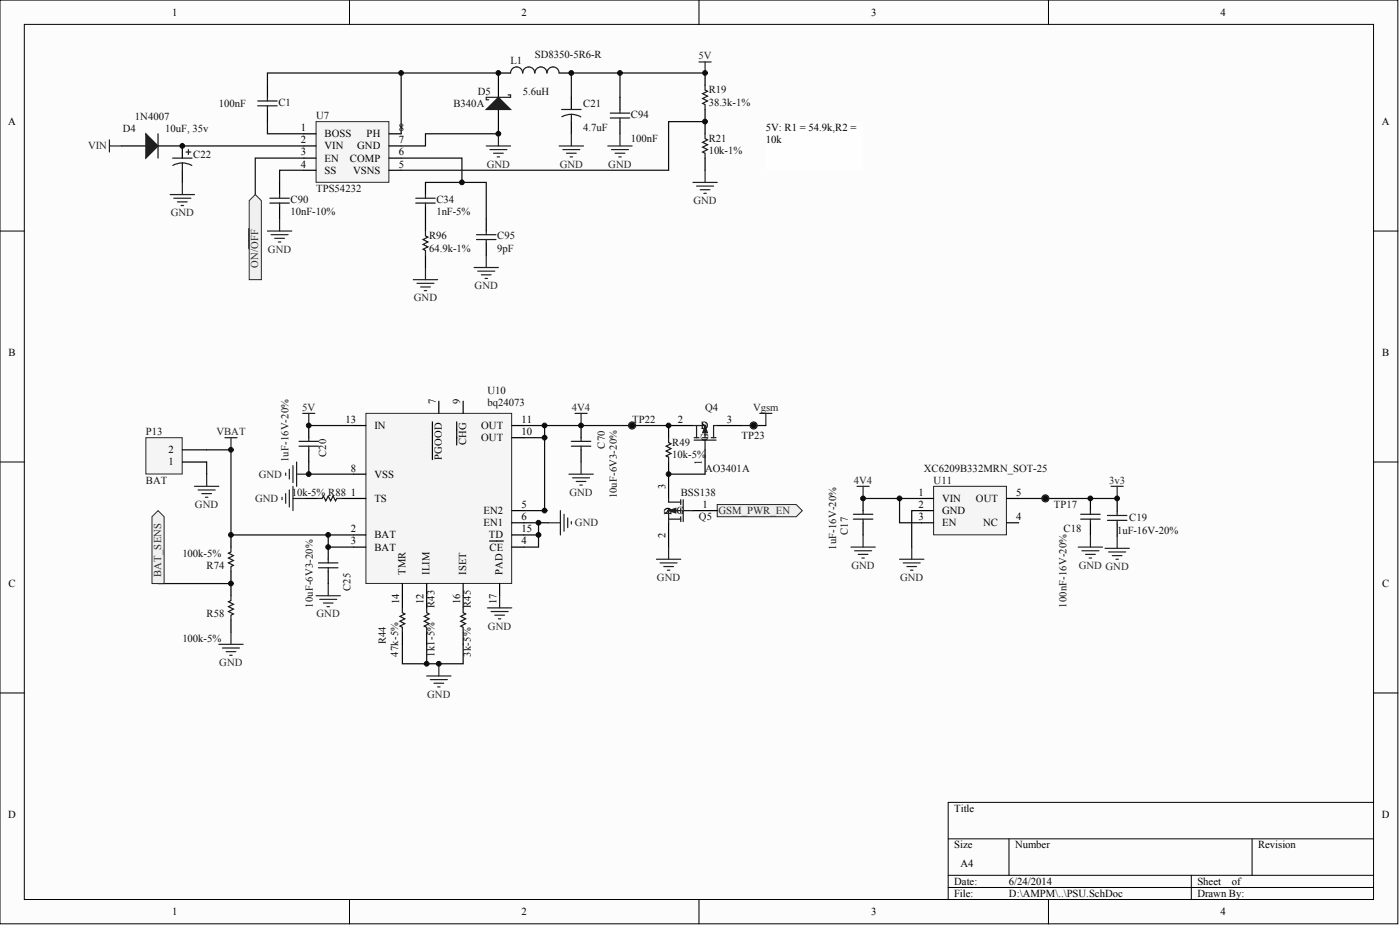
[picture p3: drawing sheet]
<svg xmlns="http://www.w3.org/2000/svg" width="243mm" height="161mm" viewBox="0 0 243 161" stroke-linecap="round" stroke-linejoin="round" font-family="sans-serif">
<defs><g id="words">
<g font-size="1.9">
<text x="29.9" y="2.7">1</text>
<text x="90.6" y="2.7">2</text>
<text x="151.2" y="2.7">3</text>
<text x="211.9" y="2.7">4</text>
<text x="1.4" y="21.7">A</text>
<text x="52.3" y="22.8">1</text>
<text x="56.4" y="23.8">BOSS</text>
<text x="63.7" y="23.8">PH</text>
<text x="69.2" y="22.8">8</text>
<text x="133" y="22.8">5V: R1 = 54.9k,R2 =</text>
<text x="239.9" y="21.7">A</text>
<text x="52.3" y="24.9">2</text>
<text x="52.3" y="27">3</text>
<text x="52.3" y="29.1">4</text>
<text x="56.4" y="25.9">VIN</text>
<text x="56.4" y="28">EN</text>
<text x="60.8" y="28">COMP</text>
<text x="62" y="25.9">GND</text>
<text x="69.2" y="29.1">5</text>
<text x="69.2" y="27">6</text>
<text x="69.2" y="24.9">7</text>
<text x="133" y="24.9">10k</text>
<text x="56.4" y="30.1">SS</text>
<text x="61.3" y="30.1">VSNS</text>
<text x="1.5" y="61.8">B</text>
<text x="240" y="61.8">B</text>
<text x="60" y="73.4">13</text>
<text x="65" y="74.4">IN</text>
<text x="83.5" y="76.6">OUT</text>
<text x="83.5" y="74.4">OUT</text>
<text x="90.5" y="75.5">10</text>
<text x="90.5" y="73.4">11</text>
<text x="117.7" y="73.4">2</text>
<text x="121.7" y="74.4">D</text>
<text x="121.8" y="74.4">S</text>
<text x="126.2" y="73.4">3</text>
<text x="29.3" y="80.8">1</text>
<text x="29.3" y="78.7">2</text>
<text x="60.9" y="81.8">8</text>
<text x="65" y="82.9">VSS</text>
<text x="60.9" y="86">1</text>
<text x="65" y="87.1">TS</text>
<text x="84" y="89.2">EN2</text>
<text x="90.5" y="88.2">5</text>
<text x="117.5" y="89.2">G</text>
<text x="122" y="88.2">1</text>
<text x="159.5" y="86">1</text>
<text x="159.5" y="88.2">2</text>
<text x="163.6" y="87.1">VIN</text>
<text x="163.6" y="89.2">GND</text>
<text x="169.4" y="87.1">OUT</text>
<text x="176.4" y="86">5</text>
<text x="60.9" y="92.4">2</text>
<text x="60.9" y="94.5">3</text>
<text x="65" y="93.4">BAT</text>
<text x="65" y="95.5">BAT</text>
<text x="84" y="91.3">EN1</text>
<text x="84.9" y="93.4">TD</text>
<text x="85" y="95.5">CE</text>
<text x="90.5" y="94.5">4</text>
<text x="90.5" y="90.3">6</text>
<text x="90.5" y="92.4">15</text>
<text x="159.5" y="90.3">3</text>
<text x="163.6" y="91.3">EN</text>
<text x="170.7" y="91.3">NC</text>
<text x="176.4" y="90.3">4</text>
<text x="1.5" y="101.9">C</text>
<text x="240" y="101.9">C</text>
<text x="1.4" y="141.9">D</text>
<text x="165.7" y="140.9">Title</text>
<text x="239.9" y="141.9">D</text>
<text x="165.7" y="147.2">Size</text>
<text x="176.2" y="147.2">Number</text>
<text x="218.4" y="147.2">Revision</text>
<text x="165.7" y="153.6">Date:</text>
<text x="165.7" y="155.7">File:</text>
<text x="166.7" y="150.4">A4</text>
<text x="175.2" y="153.6">6/24/2014</text>
<text x="175.2" y="155.7">D:\AMPM\..\PSU.SchDoc</text>
<text x="207.9" y="153.6">Sheet</text>
<text x="207.9" y="155.7">Drawn By:</text>
<text x="213.9" y="153.6">of</text>
<text x="29.9" y="158.8">1</text>
<text x="90.6" y="158.8">2</text>
<text x="151.2" y="158.8">3</text>
<text x="211.9" y="158.8">4</text>
</g>
<g font-size="1.9" fill="#0e0e0e">
<text x="88.6" y="11.2">L1</text>
<text x="92.9" y="10.1">SD8350-5R6-R</text>
<text x="82.9" y="16.4">D5</text>
<text x="90.8" y="16.4">5.6uH</text>
<text x="123" y="16.2">R19</text>
<text x="21.3" y="23">D4</text>
<text x="23.4" y="20.9">1N4007</text>
<text x="28.7" y="23">10uF, 35v</text>
<text x="38" y="18.5">100nF</text>
<text x="48.3" y="18.3">C1</text>
<text x="54.9" y="20.7">U7</text>
<text x="78.7" y="18.5">B340A</text>
<text x="101.3" y="22.8">4.7uF</text>
<text x="101.3" y="18.6">C21</text>
<text x="109.5" y="20.4">C94</text>
<text x="123" y="18.3">38.3k-1%</text>
<text x="33.6" y="27.4">C22</text>
<text x="109.5" y="24.7">100nF</text>
<text x="123" y="24.7">R21</text>
<text x="123" y="26.8">10k-1%</text>
<text x="50.4" y="35.2">C90</text>
<text x="54.9" y="33.3">TPS54232</text>
<text x="75.8" y="35.2">C34</text>
<text x="50.4" y="37.3">10nF-10%</text>
<text x="74.5" y="41.5">R96</text>
<text x="75.8" y="37.3">1nF-5%</text>
<text x="86.3" y="41.5">C95</text>
<text x="74.5" y="43.6">64.9k-1%</text>
<text x="86.3" y="43.6">9pF</text>
<text x="84.6" y="68.3">U10</text>
<text x="84.6" y="70.4">bq24073</text>
<text x="122.4" y="71.3">Q4</text>
<text x="25.3" y="75.5">P13</text>
<text x="109.7" y="73.4">TP22</text>
<text x="116.7" y="77.4">R49</text>
<text x="128.7" y="76.1">TP23</text>
<text x="25.3" y="83.9">BAT</text>
<text x="116.7" y="79.5">10k-5%</text>
<text x="122.4" y="81.8">AO3401A</text>
<text x="160.4" y="81.8">XC6209B332MRN_SOT-25</text>
<text x="162.1" y="83.9">U11</text>
<text x="50.7" y="86">10k-5% R88</text>
<text x="118.2" y="86">BSS138</text>
<text x="183" y="88.2">TP17</text>
<text x="121.4" y="90.3">Q5</text>
<text x="184.7" y="92.4">C18</text>
<text x="194" y="92.6">1uF-16V-20%</text>
<text x="196.1" y="90.5">C19</text>
<text x="31.7" y="96.6">100k-5%</text>
<text x="35.9" y="98.7">R74</text>
<text x="35.9" y="107.1">R58</text>
<text x="31.7" y="111.4">100k-5%</text>
</g>
<g font-size="1.9" fill="#262626">
<text x="121.3" y="10.3">5V</text>
<text x="15.3" y="25.9">VIN</text>
<text x="84.5" y="29.1">GND</text>
<text x="97.2" y="29.1">GND</text>
<text x="105.6" y="29.1">GND</text>
<text x="120.4" y="35.4">GND</text>
<text x="29.6" y="37.5">GND</text>
<text x="46.5" y="43.9">GND</text>
<text x="71.8" y="52.3">GND</text>
<text x="82.4" y="50.2">GND</text>
<text x="52.5" y="71.3">5V</text>
<text x="99.3" y="71.3">4V4</text>
<text x="130.8" y="71.3">Vgsm</text>
<text x="37.6" y="75.5">VBAT</text>
<text x="44.9" y="82.9">GND</text>
<text x="148.2" y="83.9">4V4</text>
<text x="192.6" y="83.9">3v3</text>
<text x="33.9" y="88.2">GND</text>
<text x="44.3" y="87.1">GND</text>
<text x="98.9" y="86">GND</text>
<text x="124.8" y="89.2">GSM_PWR_EN</text>
<text x="99.8" y="91.3">GND</text>
<text x="114.1" y="100.8">GND</text>
<text x="147.8" y="98.7">GND</text>
<text x="156.3" y="100.8">GND</text>
<text x="187.3" y="98.7">GND GND</text>
<text x="55" y="107.1">GND</text>
<text x="84.7" y="109.3">GND</text>
<text x="38.1" y="115.6">GND</text>
<text x="74.2" y="121.1">GND</text>
</g>
<g font-size="1.8" fill="#262626">
<text x="44.8" y="46.4" transform="rotate(-90 44.8 46.4)">ON/OFF</text>
<text x="28" y="100.1" transform="rotate(-90 28 100.1)">BAT_SENS</text>
</g>
<g font-size="1.8">
<text x="75.7" y="70" transform="rotate(-90 75.7 70)">7</text>
<text x="79.9" y="70" transform="rotate(-90 79.9 70)">9</text>
<text x="80.9" y="77.2" transform="rotate(-90 80.9 77.2)">CHG</text>
<text x="122.9" y="76.6" transform="rotate(-90 122.9 76.6)">G</text>
<text x="76.7" y="79.8" transform="rotate(-90 76.7 79.8)">PGOOD</text>
<text x="121.9" y="80.7" transform="rotate(-90 121.9 80.7)">1</text>
<text x="115.5" y="84.8" transform="rotate(-90 115.5 84.8)">3</text>
<text x="116.6" y="89.4" transform="rotate(-90 116.6 89.4)">D</text>
<text x="116.6" y="89.2" transform="rotate(-90 116.6 89.2)">S</text>
<text x="115.5" y="93.4" transform="rotate(-90 115.5 93.4)">2</text>
<text x="70.4" y="99.8" transform="rotate(-90 70.4 99.8)">TMR</text>
<text x="74.6" y="99.8" transform="rotate(-90 74.6 99.8)">ILIM</text>
<text x="80.9" y="99.8" transform="rotate(-90 80.9 99.8)">ISET</text>
<text x="87.3" y="99.8" transform="rotate(-90 87.3 99.8)">PAD</text>
<text x="69.3" y="104.9" transform="rotate(-90 69.3 104.9)">14</text>
<text x="73.5" y="104.9" transform="rotate(-90 73.5 104.9)">12</text>
<text x="79.9" y="104.9" transform="rotate(-90 79.9 104.9)">16</text>
<text x="86.2" y="104.9" transform="rotate(-90 86.2 104.9)">17</text>
</g>
<g font-size="1.8" fill="#0e0e0e">
<text x="105" y="77.9" transform="rotate(-90 105 77.9)">C70</text>
<text x="50.1" y="80.2" transform="rotate(-90 50.1 80.2)">1uF-16V-20%</text>
<text x="56.7" y="79.3" transform="rotate(-90 56.7 79.3)">C20</text>
<text x="107.1" y="86.5" transform="rotate(-90 107.1 86.5)">10uF-6V3-20%</text>
<text x="145.2" y="95.4" transform="rotate(-90 145.2 95.4)">1uF-16V-20%</text>
<text x="147.2" y="92.8" transform="rotate(-90 147.2 92.8)">C17</text>
<text x="54.3" y="105.5" transform="rotate(-90 54.3 105.5)">10uF-6V3-20%</text>
<text x="60.9" y="102.5" transform="rotate(-90 60.9 102.5)">C25</text>
<text x="75.4" y="105.5" transform="rotate(-90 75.4 105.5)">R43</text>
<text x="81.8" y="105.5" transform="rotate(-90 81.8 105.5)">R45</text>
<text x="185.2" y="105.5" transform="rotate(-90 185.2 105.5)">100nF-16V-20%</text>
<text x="67" y="111.8" transform="rotate(-90 67 111.8)">R44</text>
<text x="69.1" y="113.9" transform="rotate(-90 69.1 113.9)">47k-5%</text>
<text x="75.4" y="113.9" transform="rotate(-90 75.4 113.9)">1k1-5%</text>
<text x="81.8" y="113.9" transform="rotate(-90 81.8 113.9)">3k-5%</text>
</g>
</g></defs>
<g fill="#fcfcfc" stroke="#000" stroke-width=".17">
<path d="M0 0h242.7v160.3h-242.7z"/>
<path d="M4.2 4.2h234.3v151.9h-234.3z"/>
</g>
<g fill="none" stroke="#000" stroke-width=".17">
<path d="M60.7 0v4.2M121.4 0v4.2M182 0v4.2M0 40.1h4.2M238.5 40.1h4.2M0 80.2h4.2M238.5 80.2h4.2M0 120.3h4.2M238.5 120.3h4.2M238.5 139.2h-73.9v16.9M60.7 156.1v4.2M121.4 156.1v4.2"/>
<path d="M164.6 145.6h73.9M164.6 151.9h73.9M164.6 154h73.9M175.2 145.6v6.3M182 156.1v4.2M206.8 151.9v4.2M217.4 145.6v6.3"/>
</g>
<path d="M21.1 25.3h4.2M27.4 25.3h4.3v2.1M31.7 29.5v2.2" fill="none" stroke="#000" stroke-width=".21"/>
<path d="M25.3 23.2l2.1 2.1-2.1 2.1z" fill="#1c1c1c" stroke="#1c1c1c" stroke-width=".21"/>
<path d="M27.4 23.2v4.2M30 27.4h3.3M31.7 28.3l.8 .1 .8 .3M31.7 28.3l-.9 .1-.8 .3M31.7 28.3v1.2M32.3 26.4h.8M32.7 26v.8" fill="none" stroke="#1c1c1c" stroke-width=".21"/>
<g fill="none" stroke="#262626" stroke-width=".21">
<path d="M19 24.3v2.1M19 25.3h2.1M49.6 82.1v.4M50.2 81.4v1.7M50.9 80.8v3M51.5 80.2v4.2M51.5 82.3h2.1M95.2 90.7h2.1M97.3 88.6v4.2M97.9 89.2v3M98.6 89.9v1.7M99.2 90.5v.4"/>
<path d="M54.9 103.4h4.2M55.5 104h3M56.1 104.6h1.7M56.8 105.3h.4M57 101.3v2.1M74.1 117.3h4.2M74.7 117.9h3M75.3 118.6h1.7M76 119.2h.4M76.2 115.2v2.1"/>
</g>
<path d="M53.6 73.8h7.8M94.6 73.8v2.2h-3.6M53.6 80.2v2.1h7.8M61.4 94.9h-4.4v.3M91 90.7h4.2M93.5 90.7v2.1h-2.5M93.5 92.8v2.1h-2.5" fill="none" stroke="#0e0e0e" stroke-width=".21"/>
<path d="M63.5 71.7h25.3v29.5h-25.3z" fill="#f5f5f5" stroke="#262626" stroke-width=".17"/>
<g fill="none" stroke="#000" stroke-width=".21">
<path d="M53.6 73.8v2.2M53.6 78.1v2.1M61.4 73.8h2.1M75.1 73.2v6.6M76.2 69.6v2.1M79.3 73.2v4M80.4 69.6v2.1M88.9 76h2.1M88.9 73.8h2.1M57 94.9v2.2M57 99.2v2.1M61.4 86.5h2.1"/>
<path d="M61.4 92.8h2.1M61.4 94.9h2.1M61.4 82.3h2.1M85 93.9h2.4M88.9 92.8h2.1M88.9 94.9h2.1M88.9 88.6h2.1M88.9 90.7h2.1M69.9 101.3v4.2M69.9 109.7v2.1M74.1 101.3v2.1M80.4 101.3v2.1"/>
<path d="M86.7 101.3v2.1"/>
</g>
<g fill="none" stroke="#262626" stroke-width=".21">
<path d="M39 76h2.2M40.1 76v2.1M52.6 71.7h2.1M53.6 71.7v2.1M147.7 94.9h4.3M148.4 95.6h2.9M149 96.2h1.7M149.6 96.8h.5M149.8 92.8v2.1M156.2 97.1h4.2M156.8 97.7h3M157.4 98.3h1.7"/>
<path d="M158.1 98.9h.4M158.3 94.9v2.2M187.2 94.9h4.2M187.8 95.6h3M188.5 96.2h1.7M189.1 96.8h.4M189.3 92.8v2.1M191.8 95.2h4.3M192.5 95.8h2.9M192.9 84.4h2.1M193.1 96.4h1.7M193.7 97.1h.5"/>
<path d="M194 84.4v2.1M194 93v2.2"/>
</g>
<path d="M156.2 86.5v4.2h3.8M176.9 86.5h17.1v.2M69.9 111.8v3.4h10.5v-3.4M74.1 111.8v3.4" fill="none" stroke="#0e0e0e" stroke-width=".21"/>
<path d="M51.9 76.6h3.4M51.9 77.4h3.4M53.6 76v.6M53.6 77.4v.7M55.3 97.7h3.4M55.3 98.5h3.4M57 97.1v.6M57 98.5v.7M69.9 105.5v.8l.4 .2-.9 .5 .9 .4-.9 .4 .9 .4-.9 .5 .5 .2v.8" fill="none" stroke="#1c1c1c" stroke-width=".21"/>
<path d="M162.1 84.4h12.6v8.4h-12.6z" fill="#f5f5f5" stroke="#262626" stroke-width=".17"/>
<g fill="none" stroke="#000" stroke-width=".21">
<path d="M100.9 73.8v2.2M100.9 78.1v2.1M120.3 73.8h-4.2v2.2M122.4 78.1v4.2M124.5 73.8h4.2M40.1 92.8v2.1M40.1 99.2v2.1M53 86.5h2.1M59.3 86.5h2.1M116.1 80.2v2.1M149.8 86.5v2.1M149.8 90.7v2.1"/>
<path d="M160 86.5h2.1M160 88.6h2.1M160 90.7h2.1M174.8 86.5h2.1M174.8 90.7h2.1M189.3 86.5v2.1M189.3 90.7v2.1M194 86.7v2.1M194 90.9v2.1M74.1 103.4v2.1M74.1 109.7v2.1M80.4 103.4v2.1"/>
<path d="M80.4 109.7v2.1"/>
</g>
<g fill="none" stroke="#1c1c1c" stroke-width=".21">
<path d="M99.2 76.6h3.4M99.2 77.4h3.4M100.9 76v.6M100.9 77.4v.7M116.1 76v.8l.4 .2-.8 .4 .8 .5-.8 .4 .8 .4-.8 .4 .4 .2v.9M120.3 73.8h2.1v2.2M120.5 76.4h3.8M120.5 76h.9M120.9 73.8v2.2M122 76h.8M122.4 76.4v1.7M123.5 76h.8"/>
<path d="M124.5 73.8h-.6v2.2M40.1 94.9v.9l-.4 .2 .8 .4-.8 .4 .8 .5-.8 .4 .8 .4-.4 .2v.9M55.1 86.5h.8l.2-.4 .5 .8 .4-.8 .4 .8 .4-.8 .5 .8 .2-.4h.8M148.2 90.1h3.3M148.2 89.2h3.3M149.8 88.6v.6M149.8 90.1v.6M187.6 90.1h3.4M187.6 89.2h3.4M189.3 88.6v.6M189.3 90.1v.6M192.3 90.3h3.3"/>
<path d="M192.3 89.5h3.3M194 88.8v.7M194 90.3v.6M74.1 105.5v.8l.4 .2-.8 .5 .8 .4-.8 .4 .8 .4-.8 .5 .4 .2v.8M80.4 105.5v.8l.4 .2-.8 .5 .8 .4-.8 .4 .8 .4-.8 .5 .4 .2v.8"/>
</g>
<g fill="none" stroke="#262626" stroke-width=".21">
<path d="M131.9 71.7h2.1M133 71.7v2.1M49 86.3v.4M49.6 85.7v1.6M50.2 85v3M50.9 84.4v4.2M50.9 86.5h2.1M98.8 82.3h4.2M99.4 82.9h3M100 83.5h1.7M100.7 84.2h.4M100.9 80.2v2.1"/>
<path d="M84.6 105.5h4.3M85.3 106.1h2.9M85.9 106.8h1.7M86.5 107.4h.5M86.7 103.4v2.1"/>
</g>
<path d="M91 73.8h25.1M94.6 76v12.6h.4M128.7 73.8h4.3M91 88.6h3.6M160 88.6h-1.7v6.3" fill="none" stroke="#0e0e0e" stroke-width=".21"/>
<path d="M122.4 73.8l.4 1.3h-.8z" fill="#1c1c1c" stroke="#1c1c1c" stroke-width=".17"/>
<path d="M181.5 86.5v.2" fill="none" stroke="#969696" stroke-width=".21"/>
<circle cx="181.5" cy="86.5" r=".62" fill="#4c4c4c" stroke="#1c1c1c" stroke-width=".17"/>
<path d="M109.7 73.8h.3" fill="none" stroke="#969696" stroke-width=".21"/>
<circle cx="109.7" cy="73.8" r=".62" fill="#4c4c4c" stroke="#1c1c1c" stroke-width=".17"/>
<path d="M130.9 73.8h.2" fill="none" stroke="#969696" stroke-width=".21"/>
<circle cx="130.8" cy="73.8" r=".62" fill="#4c4c4c" stroke="#1c1c1c" stroke-width=".17"/>
<path d="M86.5 12.7h-16.9v10.5M99.2 16.9v-4.2h8.4v4.2M52.8 29.5h-4.3v2.2M57 92.8v2.1M116.1 82.3h6.3M149.8 86.5h10.2" fill="none" stroke="#0e0e0e" stroke-width=".21"/>
<g fill="none" stroke="#262626" stroke-width=".21">
<path d="M121.4 10.8h2.1M122.4 10.8v2.1M29.5 33.8h4.3M30.2 34.4h2.9M30.8 35h1.7M31.4 35.7h.5M31.7 31.7v2.1M48.5 38v2.1M84.4 25.3h4.2M85.1 26h2.9M85.7 26.6h1.7M86.3 27.2h.4"/>
<path d="M86.5 23.2v2.1M97.1 25.3h4.2M97.7 26h3M98.4 26.6h1.6M99 27.2h.4M99.2 23.2v2.1M105.5 25.3h4.2M106.2 26h2.9M106.8 26.6h1.7M107.4 27.2h.4M107.6 23.2v2.1M120.3 31.7h4.2"/>
<path d="M120.9 32.3h3M121.6 32.9h1.7M122.2 33.6h.4M122.4 29.5v2.2M46.4 40.1h4.3M47.1 40.7h2.9M47.7 41.4h1.7M48.3 42h.5M71.8 48.5h4.2M72.4 49.2h2.9M73 49.8h1.7M73.7 50.4h.4"/>
<path d="M73.9 46.4v2.1M99.8 71.7h2.1M100.9 71.7v2.1M148.8 84.4h2.1M149.8 84.4v2.1"/>
</g>
<path d="M46.4 14.8v2.1M46.4 19v2.1M86.5 12.7h2.1M97.1 12.7h2.1M99.2 16.9v2.1M107.6 16.9v2.1M99.2 21.1v2.1M107.6 21.1v2.1" fill="none" stroke="#000" stroke-width=".21"/>
<g fill="none" stroke="#1c1c1c" stroke-width=".21">
<path d="M44.7 18.4h3.4M44.7 17.5h3.4M46.4 16.9v.6M46.4 18.4v.6M90.7 12.7a1.04 1.04 0 0 0-1-1.1 1.04 1.04 0 0 0-1.1 1.1M92.8 12.7a1.04 1.04 0 0 0-1-1.1 1.04 1.04 0 0 0-1 1.1M97.1 12.7a1.06 1.06 0 0 0-1.1-1.1 1.06 1.06 0 0 0-1 1.1 1.04 1.04 0 0 0-1.1-1.1 1.04 1.04 0 0 0-1 1.1M97.5 19h3.4M99.2 19.8l.8 .2 .8 .3M99.2 19.8l-.9 .1-.8 .4M99.2 19.8v1.3M105.9 19.6h3.4"/>
<path d="M107.6 19v.6M105.9 20.5h3.4M107.6 20.5v.6"/>
</g>
<path d="M54.9 21.1h12.6v10.5h-12.6z" fill="#f5f5f5" stroke="#262626" stroke-width=".17"/>
<g fill="none" stroke="#000" stroke-width=".21">
<path d="M86.5 12.7v4.2M86.5 19v4.2M122.4 12.7v2.1M122.4 19v4.2M48.5 31.7v2.1M48.5 35.9v2.1M52.8 23.2h2.1M52.8 25.3h2.1M52.8 27.4h2.1M52.8 29.5h2.1M67.5 23.2h2.1M67.5 25.3h2.1"/>
<path d="M67.5 27.4h2.1M67.5 29.5h2.1M73.9 31.7v2.1M73.9 35.9v4.2M84.4 38v2.1M122.4 27.4v2.1M73.9 44.3v2.1M84.4 42.2v2.1"/>
</g>
<path d="M69.6 12.7h-23.2v2.1M107.6 12.7h14.8v.2M31.7 25.3h21.1M46.4 21.1v2.1h6.4M52.8 27.4h-8.5v6.4M69.6 27.4h10.6v4.3M73.9 31.7h10.5v6.3M86.5 23.2h-12.6v2.1h-4.3M122.4 21.1h-6.3v8.4h-46.5" fill="none" stroke="#0e0e0e" stroke-width=".21"/>
<path d="M82.3 46.4h4.2M82.9 47.1h3M83.6 47.7h1.7M84.2 48.3h.4M84.4 44.3v2.1" fill="none" stroke="#262626" stroke-width=".21"/>
<g fill="none" stroke="#1c1c1c" stroke-width=".21">
<path d="M88.2 16.5h.4v.4h-4.2v.4h.4M122.4 14.8v.8l.4 .2-.8 .5 .8 .4-.8 .4 .8 .4-.8 .4 .4 .3v.8M46.9 34.4h3.3M46.9 35.2h3.3M48.5 33.8v.6M48.5 35.2v.7M72.2 34.4h3.4M72.2 35.2h3.4M73.9 33.8v.6M73.9 35.2v.7M122.4 23.2v.9l.4 .2-.8 .4 .8 .4-.8 .4 .8 .5-.8 .4 .4 .2v.8M73.9 40.1v.8l.4 .2-.9 .5 .9 .4-.9 .4 .9 .4-.9 .5 .5 .2v.8"/>
<path d="M82.7 40.7h3.4M82.7 41.6h3.4M84.4 40.1v.6M84.4 41.6v.6"/>
</g>
<path d="M84.4 19l2.1-2.1 2.1 2.1z" fill="#1c1c1c" stroke="#1c1c1c" stroke-width=".21"/>
<path d="M133 21.1h16.8v8.4h-16.8z" fill="#fefefe" stroke="#fefefe" stroke-width=".17"/>
<path d="M43.3 34.8l1-1 1.1 1v13.7h-2.1z" fill-rule="evenodd" fill="#f0f0f0" stroke="#262626" stroke-width=".17"/>
<path d="M43.2 39.7v3.5" fill="none" stroke="#262626" stroke-width=".21"/>
<path d="M124.5 87.6h13.7l1.1 1-1.1 1.1h-13.7z" fill-rule="evenodd" fill="#f0f0f0" stroke="#262626" stroke-width=".17"/>
<path d="M40.1 101.3v2.1M40.1 107.6v2.1" fill="none" stroke="#000" stroke-width=".21"/>
<path d="M40.1 103.4v.8l-.4 .2 .8 .5-.8 .4 .8 .4-.8 .4 .8 .4-.4 .3v.8" fill="none" stroke="#1c1c1c" stroke-width=".21"/>
<path d="M38 111.8h4.2M38.6 112.5h3M39.3 113.1h1.6M39.9 113.7h.4M40.1 109.7v2.1" fill="none" stroke="#262626" stroke-width=".21"/>
<path d="M27.4 101.3h12.7" fill="none" stroke="#0e0e0e" stroke-width=".21"/>
<path d="M26.4 89.7l1-1.1 1.1 1.1v11.6h-2.1z" fill-rule="evenodd" fill="#f0f0f0" stroke="#262626" stroke-width=".17"/>
<path d="M33.8 84.4h4.2M34.4 85h3M35 85.7h1.7M35.7 86.3h.4M35.9 82.3v2.1M114 97.1h4.2M114.6 97.7h3M115.2 98.3h1.7M115.9 98.9h.4M116.1 94.9v2.2" fill="none" stroke="#262626" stroke-width=".21"/>
<path d="M35.9 78.1h4.2v14.7h21.3M35.9 80.2v2.1" fill="none" stroke="#0e0e0e" stroke-width=".21"/>
<path d="M116.1 82.3v4.2M116.1 90.7v4.2M120.3 88.6h4.2" fill="none" stroke="#000" stroke-width=".21"/>
<path d="M116.1 86.5v.6h2.1M116.1 90.1h2.1M118.2 88.6h-2.1v2.1M118.2 86.7v.9M118.2 88.2v.8M118.2 89.7v.8M118.6 88.6h1.7M118.6 86.7v3.8" fill="none" stroke="#1c1c1c" stroke-width=".21"/>
<path d="M116.1 88.6l1.2-.4v.8z" fill="#1c1c1c" stroke="#1c1c1c" stroke-width=".17"/>
<path d="M25.3 76h6.3v6.3h-6.3z" fill="#f5f5f5" stroke="#262626" stroke-width=".17"/>
<path d="M31.7 78.1h4.2M31.7 80.2h4.2" fill="none" stroke="#000" stroke-width=".21"/>
<g fill="#0e0e0e" stroke="#0e0e0e" stroke-width=".17">
<circle cx="31.6" cy="25.3" r=".41"/>
<circle cx="40.1" cy="101.3" r=".41"/>
<circle cx="40.1" cy="92.8" r=".41"/>
<circle cx="40.1" cy="78.1" r=".41"/>
<circle cx="53.6" cy="82.3" r=".41"/>
<circle cx="53.6" cy="73.8" r=".41"/>
<circle cx="57" cy="94.9" r=".41"/>
<circle cx="57" cy="92.8" r=".41"/>
<circle cx="69.6" cy="12.7" r=".41"/>
<circle cx="74.1" cy="115.2" r=".41"/>
<circle cx="76.2" cy="115.2" r=".41"/>
<circle cx="80.2" cy="31.6" r=".41"/>
<circle cx="86.5" cy="23.2" r=".41"/>
<circle cx="86.5" cy="12.7" r=".41"/>
<circle cx="93.5" cy="92.8" r=".41"/>
<circle cx="93.5" cy="90.7" r=".41"/>
<circle cx="94.5" cy="88.6" r=".41"/>
<circle cx="94.5" cy="75.9" r=".41"/>
<circle cx="94.5" cy="73.8" r=".41"/>
<circle cx="99.2" cy="12.7" r=".41"/>
<circle cx="100.9" cy="73.8" r=".41"/>
<circle cx="107.6" cy="12.7" r=".41"/>
<circle cx="109.7" cy="73.8" r=".41"/>
<circle cx="116.1" cy="82.3" r=".41"/>
<circle cx="116.1" cy="73.8" r=".41"/>
<circle cx="122.4" cy="21.1" r=".41"/>
<circle cx="122.4" cy="12.7" r=".41"/>
<circle cx="130.8" cy="73.8" r=".41"/>
<circle cx="149.8" cy="86.5" r=".41"/>
<circle cx="156.2" cy="86.5" r=".41"/>
<circle cx="181.5" cy="86.5" r=".41"/>
<circle cx="189.3" cy="86.5" r=".41"/>
<circle cx="193.9" cy="86.5" r=".41"/>
</g>
<use href="#words"/>
</svg>
